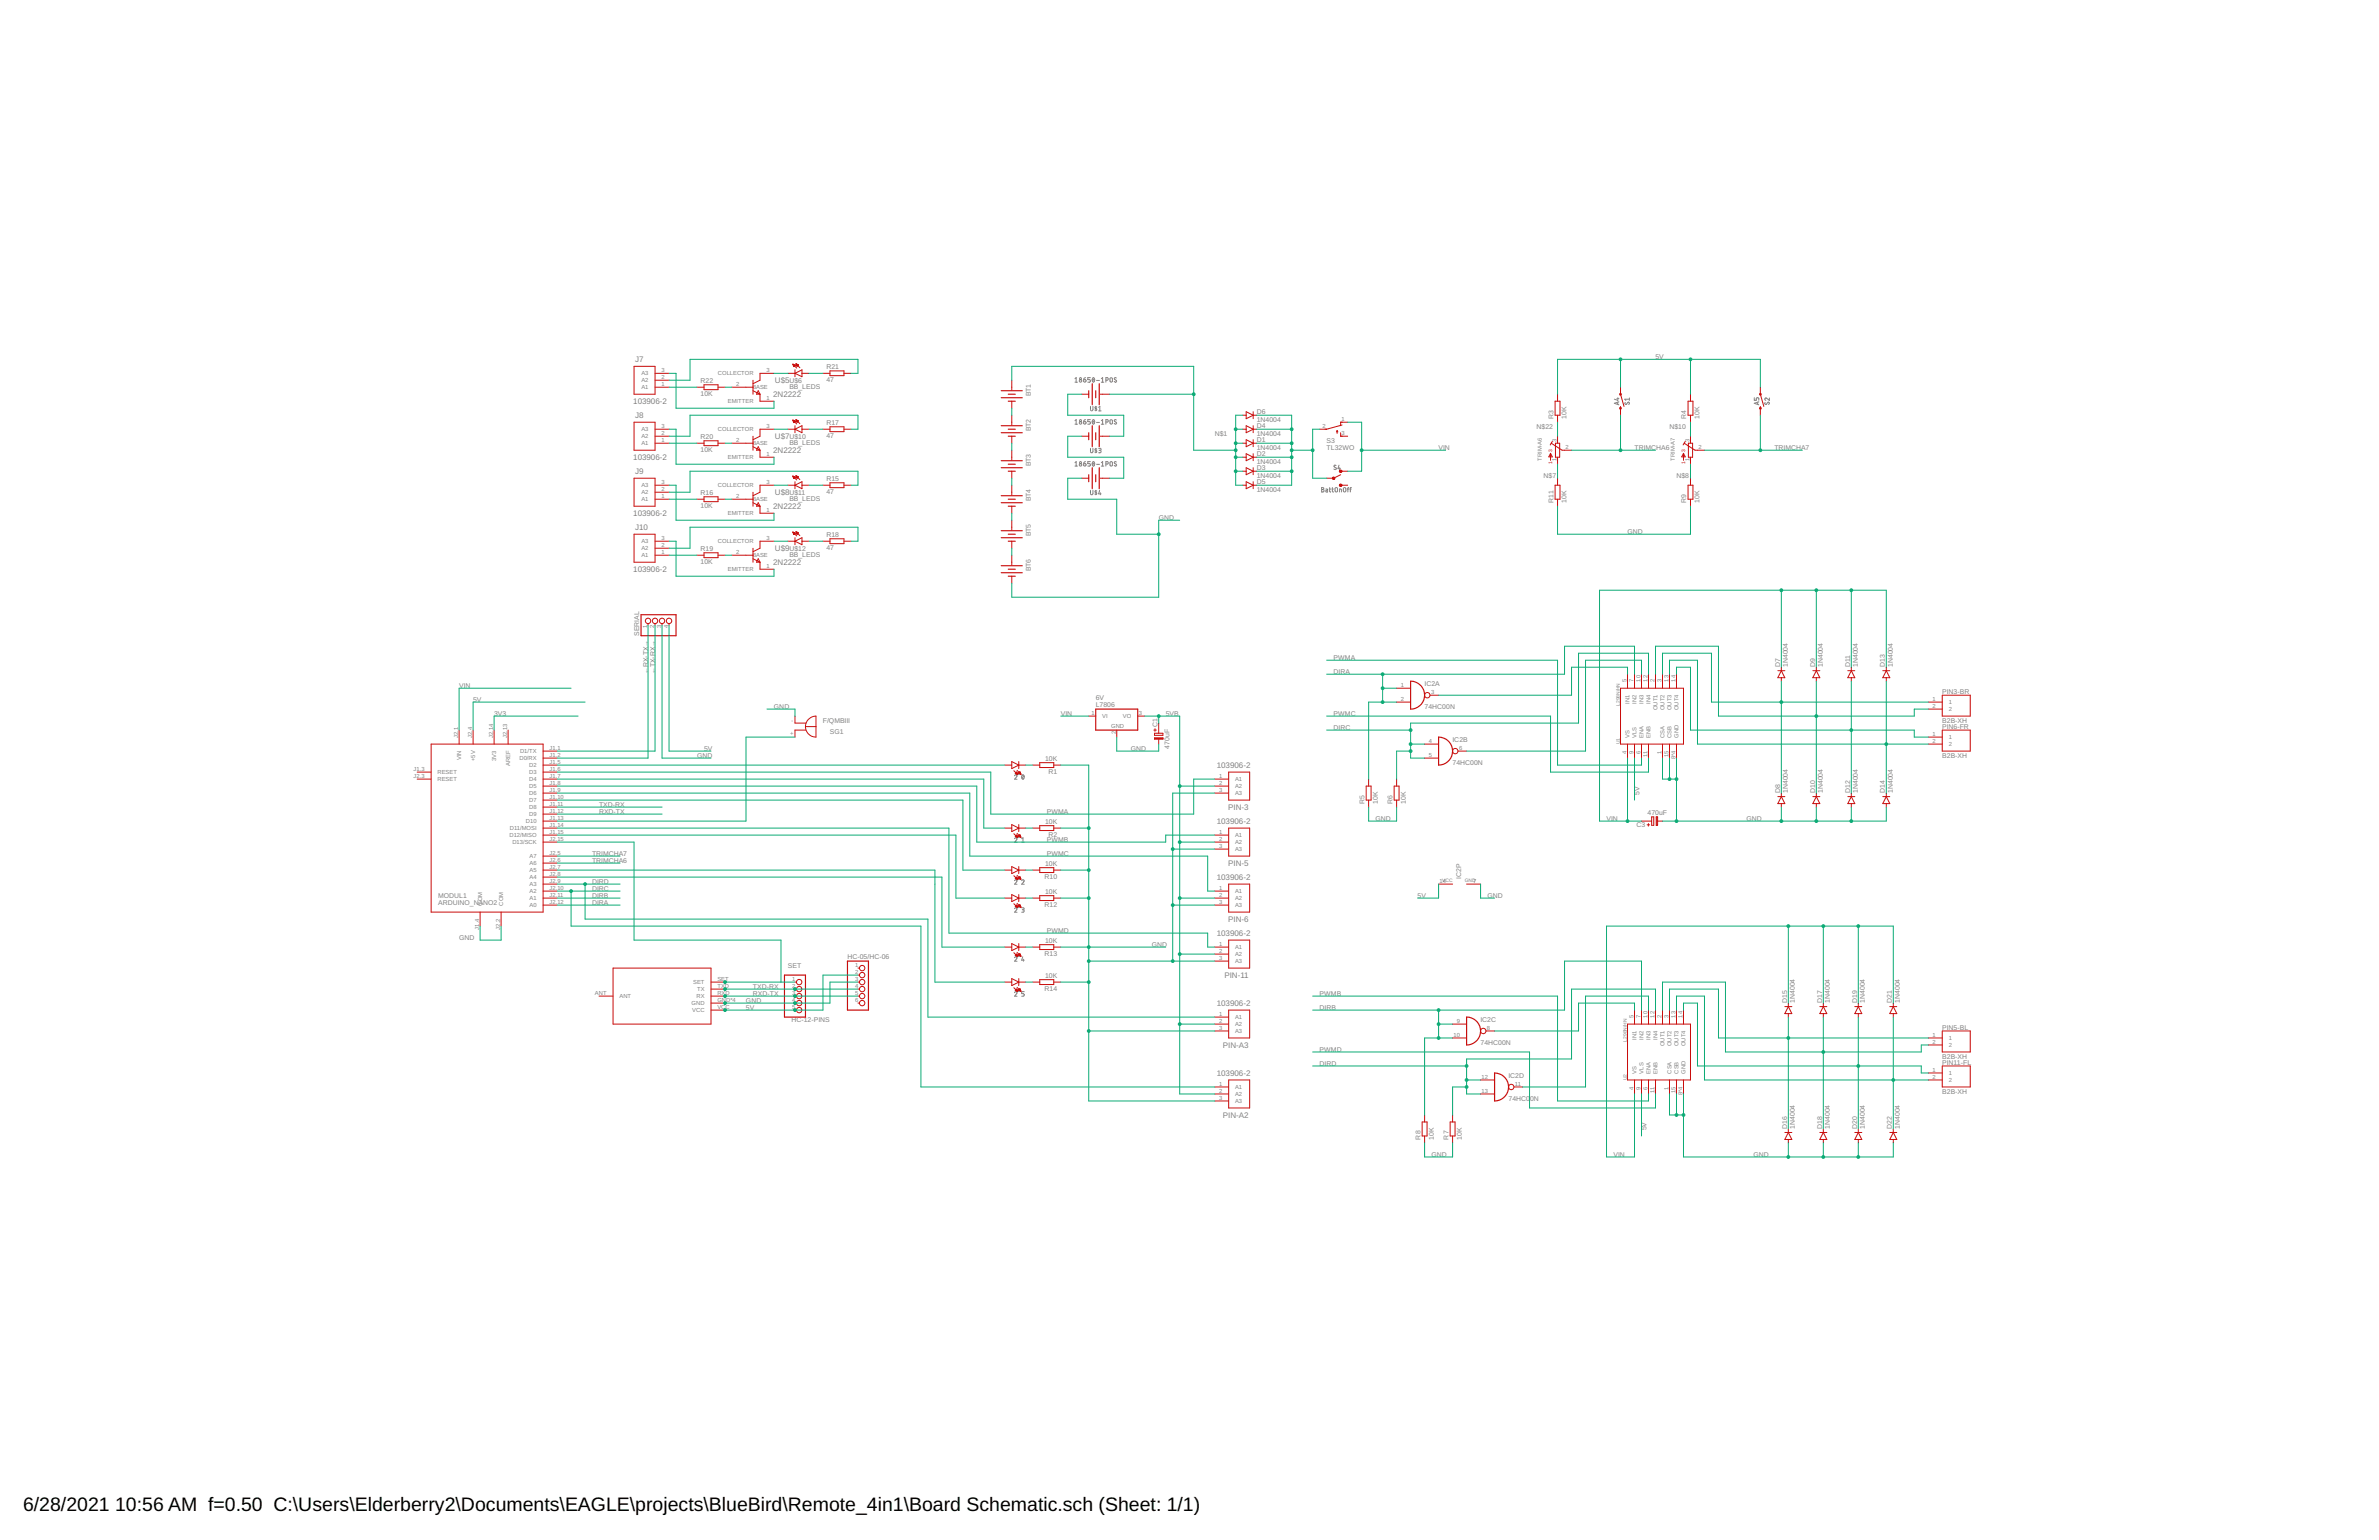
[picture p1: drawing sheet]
<svg xmlns="http://www.w3.org/2000/svg" width="432mm" height="279mm" viewBox="0 0 432 279" stroke-linecap="round" stroke-linejoin="round" font-family="sans-serif">
<defs><g id="words">
<g font-size="3.5">
<text x="4.2" y="274.2">6/28/2021</text>
<text x="20.9" y="274.2">10:56 AM f=0.50 C:\Users\Elderberry2\Documents\EAGLE\projects\BlueBird\Remote_4in1\Board Schematic.sch (Sheet: 1/1)</text>
</g>
<g font-size="1.5" fill="#808080">
<text x="115.3" y="65.7">J7</text>
<text x="140.7" y="69.5">U$5</text>
<text x="114.9" y="73.3">103906-2</text>
<text x="115.3" y="75.9">J8</text>
<text x="140.3" y="72.1">2N2222</text>
<text x="114.9" y="83.5">103906-2</text>
<text x="140.3" y="82.2">2N2222</text>
<text x="140.7" y="79.7">U$7</text>
<text x="115.3" y="86">J9</text>
<text x="140.7" y="89.8">U$8</text>
<text x="114.9" y="93.6">103906-2</text>
<text x="140.3" y="92.4">2N2222</text>
<text x="115.3" y="96.2">J10</text>
<text x="140.7" y="100">U$9</text>
<text x="114.9" y="103.8">103906-2</text>
<text x="140.3" y="102.5">2N2222</text>
<text x="220.8" y="139.3">103906-2</text>
<text x="220.8" y="149.5">103906-2</text>
<text x="222.9" y="147">PIN-3</text>
<text x="220.8" y="159.6">103906-2</text>
<text x="222.9" y="157.1">PIN-5</text>
<text x="222.9" y="167.3">PIN-6</text>
<text x="220.8" y="169.8">103906-2</text>
<text x="222.2" y="177.4">PIN-11</text>
<text x="220.8" y="182.5">103906-2</text>
<text x="221.9" y="190.1">PIN-A3</text>
<text x="220.8" y="195.2">103906-2</text>
<text x="221.9" y="202.8">PIN-A2</text>
</g>
<g font-size="1.2" fill="#808080">
<text x="300.5" y="65.2">5V</text>
<text x="127.1" y="71.9">10K</text>
<text x="127.1" y="69.5">R22</text>
<text x="143.3" y="70.6">BB_LEDS</text>
<text x="143.3" y="69.5">U$6</text>
<text x="150" y="69.4">47</text>
<text x="150" y="67">R21</text>
<text x="187.1" y="71.9" transform="rotate(-90 187.1 71.9)">BT1</text>
<text x="150" y="77.1">R17</text>
<text x="228.1" y="76.5">1N4004</text>
<text x="228.1" y="77.6">D4</text>
<text x="228.1" y="75.1">D6</text>
<text x="278.9" y="77.9">N$22</text>
<text x="281.9" y="76" transform="rotate(-90 281.9 76)">R3</text>
<text x="284.3" y="76" transform="rotate(-90 284.3 76)">10K</text>
<text x="303" y="77.9">N$10</text>
<text x="306.1" y="76" transform="rotate(-90 306.1 76)">R4</text>
<text x="308.5" y="76" transform="rotate(-90 308.5 76)">10K</text>
<text x="127.1" y="82.1">10K</text>
<text x="127.1" y="79.7">R20</text>
<text x="143.3" y="80.7">BB_LEDS</text>
<text x="143.3" y="79.7">U$10</text>
<text x="150" y="79.5">47</text>
<text x="187.1" y="78.3" transform="rotate(-90 187.1 78.3)">BT2</text>
<text x="220.5" y="79.1">N$1</text>
<text x="228.1" y="81.6">1N4004</text>
<text x="228.1" y="79">1N4004</text>
<text x="228.1" y="80.2">D1</text>
<text x="228.1" y="82.7">D2</text>
<text x="240.8" y="81.7">TL32WO</text>
<text x="240.8" y="80.4">S3</text>
<text x="261.1" y="81.7">VIN</text>
<text x="296.7" y="81.7">TRIMCHA6</text>
<text x="322.1" y="81.7">TRIMCHA7</text>
<text x="127.1" y="89.8">R16</text>
<text x="143.3" y="89.8">U$11</text>
<text x="150" y="89.7">47</text>
<text x="150" y="87.3">R15</text>
<text x="187.1" y="84.6" transform="rotate(-90 187.1 84.6)">BT3</text>
<text x="228.1" y="84.1">1N4004</text>
<text x="228.1" y="86.7">1N4004</text>
<text x="228.1" y="89.2">1N4004</text>
<text x="228.1" y="85.3">D3</text>
<text x="228.1" y="87.8">D5</text>
<text x="280.2" y="86.8">N$7</text>
<text x="304.3" y="86.8">N$8</text>
<text x="127.1" y="92.2">10K</text>
<text x="143.3" y="90.9">BB_LEDS</text>
<text x="187.1" y="91" transform="rotate(-90 187.1 91)">BT4</text>
<text x="210.3" y="94.4">GND</text>
<text x="281.9" y="91.2" transform="rotate(-90 281.9 91.2)">R11</text>
<text x="284.3" y="91.2" transform="rotate(-90 284.3 91.2)">10K</text>
<text x="306.1" y="91.2" transform="rotate(-90 306.1 91.2)">R9</text>
<text x="308.5" y="91.2" transform="rotate(-90 308.5 91.2)">10K</text>
<text x="127.1" y="100">R19</text>
<text x="143.3" y="101">BB_LEDS</text>
<text x="143.3" y="100">U$12</text>
<text x="150" y="99.8">47</text>
<text x="150" y="97.4">R18</text>
<text x="187.1" y="97.3" transform="rotate(-90 187.1 97.3)">BT5</text>
<text x="295.4" y="96.9">GND</text>
<text x="127.1" y="102.4">10K</text>
<text x="187.1" y="103.7" transform="rotate(-90 187.1 103.7)">BT6</text>
<text x="116" y="115.3" transform="rotate(-90 116 115.3)">SERIAL</text>
<text x="242.1" y="119.8">PWMA</text>
<text x="83.3" y="124.9">VIN</text>
<text x="117.6" y="122.3" transform="rotate(-90 117.6 122.3)">←RX-TX→</text>
<text x="118.9" y="122.3" transform="rotate(-90 118.9 122.3)">←TX-RX→</text>
<text x="242.1" y="122.3">DIRA</text>
<text x="258.6" y="124.5">IC2A</text>
<text x="323.1" y="121" transform="rotate(-90 323.1 121)">D7</text>
<text x="324.5" y="121" transform="rotate(-90 324.5 121)">1N4004</text>
<text x="329.4" y="121" transform="rotate(-90 329.4 121)">D9</text>
<text x="330.8" y="121" transform="rotate(-90 330.8 121)">1N4004</text>
<text x="335.8" y="121" transform="rotate(-90 335.8 121)">D11</text>
<text x="337.2" y="121" transform="rotate(-90 337.2 121)">1N4004</text>
<text x="342.1" y="121" transform="rotate(-90 342.1 121)">D13</text>
<text x="343.5" y="121" transform="rotate(-90 343.5 121)">1N4004</text>
<text x="352.5" y="125.9">PIN3-BR</text>
<text x="85.9" y="127.4">5V</text>
<text x="89.7" y="129.9">3V3</text>
<text x="140.5" y="128.7">GND</text>
<text x="149.4" y="131.2">F/QMBIII</text>
<text x="192.5" y="129.9">VIN</text>
<text x="198.9" y="128.3">L7806</text>
<text x="198.9" y="127.1">6V</text>
<text x="210.1" y="131.9" transform="rotate(-90 210.1 131.9)">C1</text>
<text x="211.6" y="129.9">5VB</text>
<text x="242.1" y="129.9">PWMC</text>
<text x="258.6" y="128.7">74HC00N</text>
<text x="352.5" y="131.2">B2B-XH</text>
<text x="126.5" y="137.5">GND</text>
<text x="127.8" y="136.3">5V</text>
<text x="150.6" y="133.1">SG1</text>
<text x="205.2" y="136.3">GND</text>
<text x="212.3" y="135.9" transform="rotate(-90 212.3 135.9)">470uF</text>
<text x="242.1" y="132.5">DIRC</text>
<text x="263.6" y="134.7">IC2B</text>
<text x="352.5" y="137.5">B2B-XH</text>
<text x="352.5" y="132.2">PIN6-FR</text>
<text x="189.7" y="138.1">10K</text>
<text x="190.3" y="140.5">R1</text>
<text x="263.6" y="138.8">74HC00N</text>
<text x="323.1" y="143.9" transform="rotate(-90 323.1 143.9)">D8</text>
<text x="324.5" y="143.9" transform="rotate(-90 324.5 143.9)">1N4004</text>
<text x="329.4" y="143.9" transform="rotate(-90 329.4 143.9)">D10</text>
<text x="330.8" y="143.9" transform="rotate(-90 330.8 143.9)">1N4004</text>
<text x="335.8" y="143.9" transform="rotate(-90 335.8 143.9)">D12</text>
<text x="337.2" y="143.9" transform="rotate(-90 337.2 143.9)">1N4004</text>
<text x="342.1" y="143.9" transform="rotate(-90 342.1 143.9)">D14</text>
<text x="343.5" y="143.9" transform="rotate(-90 343.5 143.9)">1N4004</text>
<text x="108.7" y="146.4">TXD-RX</text>
<text x="108.7" y="147.7">RXD-TX</text>
<text x="189.7" y="149.5">10K</text>
<text x="190" y="147.7">PWMA</text>
<text x="247.7" y="145.8" transform="rotate(-90 247.7 145.8)">R5</text>
<text x="249.7" y="149">GND</text>
<text x="250.1" y="145.8" transform="rotate(-90 250.1 145.8)">10K</text>
<text x="252.7" y="145.8" transform="rotate(-90 252.7 145.8)">R6</text>
<text x="255.1" y="145.8" transform="rotate(-90 255.1 145.8)">10K</text>
<text x="291.6" y="149">VIN</text>
<text x="297.6" y="144.1" transform="rotate(-90 297.6 144.1)">5V</text>
<text x="299" y="147.9">470uF</text>
<text x="317" y="149">GND</text>
<text x="107.5" y="155.3">TRIMCHA7</text>
<text x="190" y="152.8">PWMB</text>
<text x="190" y="155.3">PWMC</text>
<text x="190.3" y="151.9">R2</text>
<text x="297" y="150.1">C3</text>
<text x="107.5" y="161.7">DIRC</text>
<text x="107.5" y="160.4">DIRD</text>
<text x="107.5" y="156.6">TRIMCHA6</text>
<text x="189.6" y="159.5">R10</text>
<text x="189.7" y="157.1">10K</text>
<text x="265.2" y="159.4" transform="rotate(-90 265.2 159.4)">IC2P</text>
<text x="79.5" y="164.2">ARDUINO_NANO2</text>
<text x="79.5" y="162.9">MODUL1</text>
<text x="107.5" y="162.9">DIRB</text>
<text x="107.5" y="164.2">DIRA</text>
<text x="189.6" y="164.6">R12</text>
<text x="189.7" y="162.2">10K</text>
<text x="257.3" y="162.9">5V</text>
<text x="270" y="162.9">GND</text>
<text x="83.3" y="170.6">GND</text>
<text x="189.6" y="173.5">R13</text>
<text x="189.7" y="171.1">10K</text>
<text x="190" y="169.3">PWMD</text>
<text x="209" y="171.8">GND</text>
<text x="136.7" y="179.4">TXD-RX</text>
<text x="143" y="175.6">SET</text>
<text x="153.8" y="174">HC-05/HC-06</text>
<text x="189.6" y="179.8">R14</text>
<text x="189.7" y="177.4">10K</text>
<text x="135.4" y="183.3">5V</text>
<text x="135.4" y="182">GND</text>
<text x="136.7" y="180.7">RXD-TX</text>
<text x="143.7" y="185.5">HC-12-PINS</text>
<text x="239.5" y="183.3">DIRB</text>
<text x="239.5" y="180.7">PWMB</text>
<text x="268.7" y="185.5">IC2C</text>
<text x="324.4" y="182" transform="rotate(-90 324.4 182)">D15</text>
<text x="325.8" y="182" transform="rotate(-90 325.8 182)">1N4004</text>
<text x="330.7" y="182" transform="rotate(-90 330.7 182)">D17</text>
<text x="332.1" y="182" transform="rotate(-90 332.1 182)">1N4004</text>
<text x="337.1" y="182" transform="rotate(-90 337.1 182)">D19</text>
<text x="338.5" y="182" transform="rotate(-90 338.5 182)">1N4004</text>
<text x="343.4" y="182" transform="rotate(-90 343.4 182)">D21</text>
<text x="344.8" y="182" transform="rotate(-90 344.8 182)">1N4004</text>
<text x="239.5" y="190.9">PWMD</text>
<text x="268.7" y="189.6">74HC00N</text>
<text x="352.5" y="186.8">PIN5-BL</text>
<text x="239.5" y="193.4">DIRD</text>
<text x="273.8" y="195.6">IC2D</text>
<text x="352.5" y="192.1">B2B-XH</text>
<text x="352.5" y="193.2">PIN11-FL</text>
<text x="273.8" y="199.8">74HC0</text>
<text x="277.7" y="199.8">0N</text>
<text x="352.5" y="198.5">B2B-XH</text>
<text x="257.8" y="206.7" transform="rotate(-90 257.8 206.7)">R8</text>
<text x="259.8" y="209.9">GND</text>
<text x="260.2" y="206.7" transform="rotate(-90 260.2 206.7)">10K</text>
<text x="262.9" y="206.7" transform="rotate(-90 262.9 206.7)">R7</text>
<text x="265.3" y="206.7" transform="rotate(-90 265.3 206.7)">10K</text>
<text x="292.9" y="209.9">VIN</text>
<text x="298.8" y="205.1" transform="rotate(-90 298.8 205.1)">5V</text>
<text x="318.3" y="209.9">GND</text>
<text x="324.4" y="204.8" transform="rotate(-90 324.4 204.8)">D16</text>
<text x="325.8" y="204.8" transform="rotate(-90 325.8 204.8)">1N4004</text>
<text x="330.7" y="204.8" transform="rotate(-90 330.7 204.8)">D18</text>
<text x="332.1" y="204.8" transform="rotate(-90 332.1 204.8)">1N4004</text>
<text x="337.1" y="204.8" transform="rotate(-90 337.1 204.8)">D20</text>
<text x="338.5" y="204.8" transform="rotate(-90 338.5 204.8)">1N4004</text>
<text x="343.4" y="204.8" transform="rotate(-90 343.4 204.8)">D22</text>
<text x="344.8" y="204.8" transform="rotate(-90 344.8 204.8)">1N4004</text>
</g>
<g font-size="1.1" fill="#808080">
<text x="116.4" y="70.6">A1</text>
<text x="116.4" y="69.4">A2</text>
<text x="116.4" y="68.1">A3</text>
<text x="120.1" y="70.1">1</text>
<text x="120.1" y="68.8">2</text>
<text x="120.1" y="67.5">3</text>
<text x="130.3" y="68.1">COLLECTOR</text>
<text x="133.6" y="70.1">2</text>
<text x="136.6" y="70.6">BASE</text>
<text x="139.1" y="67.5">3</text>
<text x="120.1" y="77.7">3</text>
<text x="132.1" y="73.2">EMITTER</text>
<text x="139.1" y="72.6">1</text>
<text x="139.1" y="77.7">3</text>
<text x="240" y="77.7">2</text>
<text x="243.5" y="76.4">1</text>
<text x="116.4" y="80.8">A1</text>
<text x="116.4" y="79.5">A2</text>
<text x="116.4" y="78.3">A3</text>
<text x="120.1" y="80.2">1</text>
<text x="120.1" y="79">2</text>
<text x="130.3" y="78.3">COLLECTOR</text>
<text x="132.1" y="83.3">EMITTER</text>
<text x="133.6" y="80.2">2</text>
<text x="136.6" y="80.8">BASE</text>
<text x="139.1" y="82.8">1</text>
<text x="243.5" y="79">3</text>
<text x="279.8" y="83.6" transform="rotate(-90 279.8 83.6)">TRIM-A6</text>
<text x="282.5" y="83.7" transform="rotate(-90 282.5 83.7)">1</text>
<text x="282.5" y="80.2" transform="rotate(-90 282.5 80.2)">3</text>
<text x="284.1" y="81.5">2</text>
<text x="304" y="83.6" transform="rotate(-90 304 83.6)">TRIM-A7</text>
<text x="306.6" y="83.7" transform="rotate(-90 306.6 83.7)">1</text>
<text x="306.6" y="80.2" transform="rotate(-90 306.6 80.2)">3</text>
<text x="308.3" y="81.5">2</text>
<text x="116.4" y="89.7">A2</text>
<text x="116.4" y="88.4">A3</text>
<text x="120.1" y="89.1">2</text>
<text x="120.1" y="87.9">3</text>
<text x="130.3" y="88.4">COLLECTOR</text>
<text x="139.1" y="87.9">3</text>
<text x="116.4" y="91">A1</text>
<text x="120.1" y="90.4">1</text>
<text x="132.1" y="93.5">EMITTER</text>
<text x="133.6" y="90.4">2</text>
<text x="136.6" y="91">BASE</text>
<text x="139.1" y="92.9">1</text>
<text x="116.4" y="101.1">A1</text>
<text x="116.4" y="99.8">A2</text>
<text x="116.4" y="98.6">A3</text>
<text x="120.1" y="100.6">1</text>
<text x="120.1" y="99.3">2</text>
<text x="120.1" y="98">3</text>
<text x="130.3" y="98.6">COLLECTOR</text>
<text x="133.6" y="100.6">2</text>
<text x="136.6" y="101.1">BASE</text>
<text x="139.1" y="98">3</text>
<text x="132.1" y="103.7">EMITTER</text>
<text x="139.1" y="103.1">1</text>
<text x="117.4" y="113.9" transform="rotate(-90 117.4 113.9)">1</text>
<text x="118.7" y="113.9" transform="rotate(-90 118.7 113.9)">2</text>
<text x="120" y="113.9" transform="rotate(-90 120 113.9)">3</text>
<text x="121.3" y="113.9" transform="rotate(-90 121.3 113.9)">4</text>
<text x="254.3" y="124.7">1</text>
<text x="259.7" y="125.9">3</text>
<text x="295.2" y="123.7" transform="rotate(-90 295.2 123.7)">5</text>
<text x="296.5" y="123.7" transform="rotate(-90 296.5 123.7)">7</text>
<text x="297.8" y="123.7" transform="rotate(-90 297.8 123.7)">10</text>
<text x="299" y="123.7" transform="rotate(-90 299 123.7)">12</text>
<text x="300.3" y="123.7" transform="rotate(-90 300.3 123.7)">2</text>
<text x="301.6" y="123.7" transform="rotate(-90 301.6 123.7)">3</text>
<text x="302.8" y="123.7" transform="rotate(-90 302.8 123.7)">13</text>
<text x="304.1" y="123.7" transform="rotate(-90 304.1 123.7)">14</text>
<text x="198.1" y="129.8">1</text>
<text x="200.1" y="130.3">VI</text>
<text x="203.8" y="130.3">VO</text>
<text x="206.7" y="129.8">3</text>
<text x="254.3" y="127.2">2</text>
<text x="295.8" y="127.7" transform="rotate(-90 295.8 127.7)">IN1</text>
<text x="297" y="127.7" transform="rotate(-90 297 127.7)">IN2</text>
<text x="298.3" y="127.7" transform="rotate(-90 298.3 127.7)">IN3</text>
<text x="299.6" y="127.7" transform="rotate(-90 299.6 127.7)">IN4</text>
<text x="300.9" y="128.9" transform="rotate(-90 300.9 128.9)">OUT1</text>
<text x="302.1" y="128.9" transform="rotate(-90 302.1 128.9)">OUT2</text>
<text x="303.4" y="128.9" transform="rotate(-90 303.4 128.9)">OUT3</text>
<text x="304.7" y="128.9" transform="rotate(-90 304.7 128.9)">OUT4</text>
<text x="350.8" y="127.2">1</text>
<text x="350.8" y="128.5">2</text>
<text x="353.7" y="127.8">1</text>
<text x="353.7" y="129">2</text>
<text x="83.2" y="133.8" transform="rotate(-90 83.2 133.8)">J2.1</text>
<text x="83.7" y="137.9" transform="rotate(-90 83.7 137.9)">VIN</text>
<text x="85.7" y="133.8" transform="rotate(-90 85.7 133.8)">J2.4</text>
<text x="89.5" y="133.8" transform="rotate(-90 89.5 133.8)">J2.14</text>
<text x="92" y="133.8" transform="rotate(-90 92 133.8)">J2.13</text>
<text x="94.3" y="137.9">D0/RX</text>
<text x="94.4" y="136.7">D1/TX</text>
<text x="99.7" y="136.1">J1.1</text>
<text x="99.7" y="137.4">J1.2</text>
<text x="144.1" y="133.3" transform="rotate(-90 144.1 133.3)">+</text>
<text x="201.7" y="132.1">GND</text>
<text x="202.5" y="133.2" transform="rotate(-90 202.5 133.2)">2</text>
<text x="259.3" y="134.8">4</text>
<text x="259.3" y="137.4">5</text>
<text x="264.8" y="136.1">6</text>
<text x="295.2" y="136.8" transform="rotate(-90 295.2 136.8)">4</text>
<text x="295.8" y="133.8" transform="rotate(-90 295.8 133.8)">VS</text>
<text x="296.5" y="136.8" transform="rotate(-90 296.5 136.8)">9</text>
<text x="297" y="133.8" transform="rotate(-90 297 133.8)">VLS</text>
<text x="297.8" y="136.8" transform="rotate(-90 297.8 136.8)">6</text>
<text x="298.3" y="133.8" transform="rotate(-90 298.3 133.8)">ENA</text>
<text x="299" y="137.3" transform="rotate(-90 299 137.3)">11</text>
<text x="299.6" y="133.8" transform="rotate(-90 299.6 133.8)">ENB</text>
<text x="301.6" y="136.8" transform="rotate(-90 301.6 136.8)">1</text>
<text x="302.1" y="133.8" transform="rotate(-90 302.1 133.8)">CSA</text>
<text x="302.8" y="137.4" transform="rotate(-90 302.8 137.4)">15</text>
<text x="303.4" y="133.8" transform="rotate(-90 303.4 133.8)">CSB</text>
<text x="304.1" y="137.8" transform="rotate(-90 304.1 137.8)">8*4</text>
<text x="304.7" y="133.8" transform="rotate(-90 304.7 133.8)">GND</text>
<text x="350.8" y="133.6">1</text>
<text x="350.8" y="134.8">2</text>
<text x="353.7" y="134.1">1</text>
<text x="353.7" y="135.4">2</text>
<text x="75.1" y="139.9">J1.3</text>
<text x="75.1" y="141.2">J2.3</text>
<text x="79.4" y="140.5">RESET</text>
<text x="79.4" y="141.7">RESET</text>
<text x="86.3" y="138.1" transform="rotate(-90 86.3 138.1)">+5V</text>
<text x="90.1" y="138.1" transform="rotate(-90 90.1 138.1)">3V3</text>
<text x="92.6" y="139" transform="rotate(-90 92.6 139)">AREF</text>
<text x="96.1" y="139.2">D2</text>
<text x="96.1" y="140.5">D3</text>
<text x="96.1" y="141.7">D4</text>
<text x="96.1" y="143">D5</text>
<text x="99.7" y="138.6">J1.5</text>
<text x="99.7" y="139.9">J1.6</text>
<text x="99.7" y="141.2">J1.7</text>
<text x="99.7" y="142.4">J1.8</text>
<text x="99.7" y="143.7">J1.9</text>
<text x="221.3" y="141.2">1</text>
<text x="221.3" y="142.4">2</text>
<text x="221.3" y="143.7">3</text>
<text x="224.2" y="141.7">A1</text>
<text x="224.2" y="143">A2</text>
<text x="95.5" y="149.4">D10</text>
<text x="96.1" y="144.3">D6</text>
<text x="96.1" y="145.5">D7</text>
<text x="96.1" y="146.8">D8</text>
<text x="96.1" y="148.1">D9</text>
<text x="99.7" y="145">J1.10</text>
<text x="99.7" y="146.3">J1.11</text>
<text x="99.7" y="147.5">J1.12</text>
<text x="99.7" y="148.8">J1.13</text>
<text x="224.2" y="144.3">A3</text>
<text x="92.5" y="151.9">D12/MISO</text>
<text x="92.6" y="150.6">D11/MOSI</text>
<text x="93" y="153.2">D13/SCK</text>
<text x="96.1" y="155.7">A7</text>
<text x="99.7" y="150.1">J1.14</text>
<text x="99.7" y="151.3">J1.15</text>
<text x="99.7" y="155.1">J2.5</text>
<text x="99.7" y="152.6">J2.15</text>
<text x="221.3" y="151.3">1</text>
<text x="221.3" y="152.6">2</text>
<text x="221.3" y="153.9">3</text>
<text x="224.2" y="151.9">A1</text>
<text x="224.2" y="153.2">A2</text>
<text x="224.2" y="154.4">A3</text>
<text x="96.1" y="157">A6</text>
<text x="96.1" y="158.2">A5</text>
<text x="96.1" y="159.5">A4</text>
<text x="96.1" y="160.8">A3</text>
<text x="99.7" y="156.4">J2.6</text>
<text x="99.7" y="157.7">J2.7</text>
<text x="99.7" y="159">J2.8</text>
<text x="99.7" y="160.2">J2.9</text>
<text x="99.7" y="161.5">J2.10</text>
<text x="221.3" y="161.5">1</text>
<text x="261.3" y="160.2">14</text>
<text x="267.4" y="160.2">7</text>
<text x="87.5" y="164.3" transform="rotate(-90 87.5 164.3)">COM</text>
<text x="91.3" y="164.3" transform="rotate(-90 91.3 164.3)">COM</text>
<text x="96.1" y="162.1">A2</text>
<text x="96.1" y="163.3">A1</text>
<text x="96.1" y="164.6">A0</text>
<text x="99.7" y="162.8">J2.11</text>
<text x="99.7" y="164">J2.12</text>
<text x="221.3" y="162.8">2</text>
<text x="221.3" y="164">3</text>
<text x="224.2" y="162.1">A1</text>
<text x="224.2" y="163.3">A2</text>
<text x="224.2" y="164.6">A3</text>
<text x="87" y="168.7" transform="rotate(-90 87 168.7)">J1.4</text>
<text x="90.8" y="168.7" transform="rotate(-90 90.8 168.7)">J2.2</text>
<text x="221.3" y="171.6">1</text>
<text x="221.3" y="172.9">2</text>
<text x="224.2" y="172.2">A1</text>
<text x="224.2" y="173.5">A2</text>
<text x="125.8" y="178.6">SET</text>
<text x="126.5" y="179.8">TX</text>
<text x="130.2" y="179.3">TXD</text>
<text x="130.2" y="178">SET</text>
<text x="143.8" y="178">1</text>
<text x="143.8" y="179.3">2</text>
<text x="155.2" y="175.5">1</text>
<text x="155.2" y="176.7">2</text>
<text x="155.2" y="178">3</text>
<text x="155.2" y="179.3">4</text>
<text x="221.3" y="174.2">3</text>
<text x="224.2" y="174.7">A3</text>
<text x="108" y="180.5">ANT</text>
<text x="112.4" y="181.1">ANT</text>
<text x="125.5" y="182.4">GND</text>
<text x="125.7" y="183.6">VCC</text>
<text x="126.4" y="181.1">RX</text>
<text x="130.2" y="183.1">VCC</text>
<text x="130.2" y="181.8">GND*4</text>
<text x="130.2" y="180.5">RXD</text>
<text x="143.8" y="180.5">3</text>
<text x="143.8" y="181.8">4</text>
<text x="143.8" y="183.1">5</text>
<text x="155.2" y="180.5">5</text>
<text x="155.2" y="181.8">6</text>
<text x="221.3" y="184.3">1</text>
<text x="221.3" y="185.6">2</text>
<text x="224.2" y="184.9">A1</text>
<text x="264.4" y="185.6">9</text>
<text x="296.5" y="184.6" transform="rotate(-90 296.5 184.6)">5</text>
<text x="297.8" y="184.6" transform="rotate(-90 297.8 184.6)">7</text>
<text x="299" y="184.6" transform="rotate(-90 299 184.6)">10</text>
<text x="300.3" y="184.6" transform="rotate(-90 300.3 184.6)">12</text>
<text x="301.6" y="184.6" transform="rotate(-90 301.6 184.6)">2</text>
<text x="302.8" y="184.6" transform="rotate(-90 302.8 184.6)">3</text>
<text x="304.1" y="184.6" transform="rotate(-90 304.1 184.6)">13</text>
<text x="305.4" y="184.6" transform="rotate(-90 305.4 184.6)">14</text>
<text x="221.3" y="186.9">3</text>
<text x="224.2" y="186.2">A2</text>
<text x="224.2" y="187.4">A3</text>
<text x="263.8" y="188.2">10</text>
<text x="269.9" y="186.9">8</text>
<text x="297" y="188.6" transform="rotate(-90 297 188.6)">IN1</text>
<text x="298.3" y="188.6" transform="rotate(-90 298.3 188.6)">IN2</text>
<text x="299.6" y="188.6" transform="rotate(-90 299.6 188.6)">IN3</text>
<text x="300.9" y="188.6" transform="rotate(-90 300.9 188.6)">IN4</text>
<text x="302.1" y="189.8" transform="rotate(-90 302.1 189.8)">OUT1</text>
<text x="303.4" y="189.8" transform="rotate(-90 303.4 189.8)">OUT2</text>
<text x="304.7" y="189.8" transform="rotate(-90 304.7 189.8)">OUT3</text>
<text x="305.9" y="189.8" transform="rotate(-90 305.9 189.8)">OUT4</text>
<text x="350.8" y="188.2">1</text>
<text x="350.8" y="189.4">2</text>
<text x="353.7" y="188.7">1</text>
<text x="353.7" y="190">2</text>
<text x="221.3" y="197">1</text>
<text x="224.2" y="197.6">A1</text>
<text x="268.9" y="195.8">12</text>
<text x="275" y="197">11</text>
<text x="296.5" y="197.7" transform="rotate(-90 296.5 197.7)">4</text>
<text x="297" y="194.8" transform="rotate(-90 297 194.8)">VS</text>
<text x="297.8" y="197.7" transform="rotate(-90 297.8 197.7)">9</text>
<text x="298.3" y="194.8" transform="rotate(-90 298.3 194.8)">VLS</text>
<text x="299" y="197.7" transform="rotate(-90 299 197.7)">6</text>
<text x="299.6" y="194.8" transform="rotate(-90 299.6 194.8)">ENA</text>
<text x="300.9" y="194.8" transform="rotate(-90 300.9 194.8)">ENB</text>
<text x="302.8" y="197.7" transform="rotate(-90 302.8 197.7)">1</text>
<text x="303.4" y="194.8" transform="rotate(-90 303.4 194.8)">CSA</text>
<text x="304.7" y="194.8" transform="rotate(-90 304.7 194.8)">CSB</text>
<text x="305.9" y="194.8" transform="rotate(-90 305.9 194.8)">GND</text>
<text x="350.8" y="194.5">1</text>
<text x="350.8" y="195.8">2</text>
<text x="353.7" y="195.1">1</text>
<text x="353.7" y="196.3">2</text>
<text x="221.3" y="198.3">2</text>
<text x="221.3" y="199.6">3</text>
<text x="224.2" y="198.9">A2</text>
<text x="224.2" y="200.1">A3</text>
<text x="268.9" y="198.3">13</text>
<text x="300.3" y="198.2" transform="rotate(-90 300.3 198.2)">11</text>
<text x="304.1" y="198.3" transform="rotate(-90 304.1 198.3)">15</text>
<text x="305.4" y="198.7" transform="rotate(-90 305.4 198.7)">8*4</text>
</g>
<g font-size=".9" fill="#c90d0c">
<text x="281.7" y="81.9" transform="rotate(-90 281.7 81.9)">3</text>
<text x="305.9" y="81.9" transform="rotate(-90 305.9 81.9)">3</text>
<text x="281.7" y="84.2" transform="rotate(-90 281.7 84.2)">1</text>
<text x="305.9" y="84.2" transform="rotate(-90 305.9 84.2)">1</text>
</g>
<g font-size=".9" fill="#808080">
<text x="294" y="128" transform="rotate(-90 294 128)">L298N/HN</text>
<text x="294" y="135" transform="rotate(-90 294 135)">U1</text>
<text x="261.8" y="160.1">VCC</text>
<text x="265.9" y="160.1">GND</text>
<text x="295.3" y="189" transform="rotate(-90 295.3 189)">L298N/HN</text>
<text x="295.3" y="195.9" transform="rotate(-90 295.3 195.9)">U2</text>
</g>
</g></defs>
<g fill="none" stroke="#808080" stroke-width=".18">
<path d="M195.1 68.7l.2-.2v.8M195.1 76.3l.2-.2v.9M195.1 69.3h.5M195.1 77h.5M196.7 68.9h.2a.22 .22 0 0 1 .2 .2 .22 .22 0 0 1-.2 .2 .22 .22 0 0 1-.2-.2zM196.7 76.5h.2a.22 .22 0 0 1 .2 .2 .22 .22 0 0 1-.2 .2 .22 .22 0 0 1-.2-.2zM197 68.5l-.2 .1-.1 .3M197 76.1l-.2 .1-.1 .3M197.9 68.5h-.5v.4h.4l.1 .2-.1 .2h-.4M197.9 76.1h-.5v.4h.4l.1 .2-.1 .2-.4 .1M197.9 73.7l.1 .7 .1 .1 .3-.2v-.6M198.4 68.6a.37 .37 0 0 1 .3 .3 .37 .37 0 0 1-.3 .4l-.2-.4z"/>
<path d="M198.4 76.2a.37 .37 0 0 1 .3 .3 .37 .37 0 0 1-.3 .4l-.2-.4zM198.6 68.7l-.3 .5M198.6 76.3l-.3 .5M198.9 73.7v.8M199 69h.6M199 76.6h.6M199.1 73.9l-.3-.1-.1 .1 .4 .4v.1h-.4M199.4 73.9l.2-.2v.8M199.4 74.5h.5M199.9 69.3h.4M199.9 68.7l.2-.2v.8M199.9 76.3l.2-.2v.9"/>
<path d="M199.9 77h.4M200.7 69l.4-.1v-.3l-.4-.1v.8M200.7 76.6h.4v-.4l-.4-.1v.9M201.5 76.2l.2-.1 .2 .1v.6l-.2 .2-.2-.2zM201.6 68.6h.2l.1 .1v.5l-.2 .1-.2-.2zM202.6 68.6l-.3-.1-.1 .2 .4 .4v.1l-.1 .1-.3-.1M202.6 76.2h-.3l-.1 .1 .4 .4v.2l-.1 .1-.3-.2M293.5 72.3h.3M293.6 73v.4M293.6 72.2v.4l-.6-.2M293.8 72.9l-.8 .3 .8 .2M295 73l-.1 .2 .2 .2 .4-.4h.2v.1l-.1 .3"/>
<path d="M295.7 72.4h-.8l.2 .2M295.7 72.2v.4M318.4 72.2v.4h.4v-.4h.2h.2v.4M319 73v.4M319.2 72.9l-.8 .3 .8 .2M320.4 73l-.1 .3 .2 .1 .4-.4h.1l.1 .1-.1 .3M321.1 72.2v.4l-.4-.3a.22 .22 0 0 0-.4 0 .22 .22 0 0 0 .2 .3M195.1 83.9l.2-.1v.8M195.1 84.6h.5M196.7 84.1h.2a.22 .22 0 0 1 .2 .3 .22 .22 0 0 1-.2 .2 .22 .22 0 0 1-.2-.3zM197 83.8l-.2 .1-.1 .2M197.9 83.8h-.5v.3h.4l.1 .2-.1 .2-.4 .1"/>
<path d="M197.9 81.3l.1 .7 .1 .1 .3-.2v-.6M197.9 89l.1 .7 .1 .1 .3-.2v-.6M198.4 83.8a.37 .37 0 0 1 .3 .4 .37 .37 0 0 1-.3 .3l-.2-.3zM198.6 83.9l-.3 .5M198.9 81.3v.8M198.9 89v.8M199 84.2h.6M199.1 81.5h-.4l.4 .4v.1h-.4M199.1 89.1l-.4 .1 .4 .3v.1h-.4M199.4 81.3l.4 .1v.3h-.3M199.6 89l-.2 .6h.5M199.6 81.7l.2 .1v.2l-.4 .1"/>
<path d="M199.7 89.4v.4M199.9 83.9l.2-.1v.8M199.9 84.6h.4M200.7 84.2h.4v-.3l-.4-.1v.8M201.6 83.8l.3 .1-.1 .6h-.3zM202.6 83.8h-.3l-.1 .1 .4 .3v.3l-.1 .1-.3-.1M239.9 88.5h.4v.2l-.2 .1 .2 .1-.1 .3-.3 .1zM239.9 88.8h.2M240.6 88.7l.4 .1v.5l-.3-.1v-.2l.3-.1M241.3 88.7h.2M241.3 88.5v.6l.2 .2M241.7 88.7h.3"/>
<path d="M241.8 88.5v.6l.2 .2M242.3 88.6l.2-.1 .2 .1v.6h-.4zM242.5 84.5l-.3-.1-.1 .2 .4 .3v.2l-.1 .1-.3-.1M243 84.4l-.2 .6h.5M243.1 89.3v-.6l.3 .1 .1 .5M243.2 84.8v.4M243.9 88.6l.2-.1 .1 .1 .1 .4-.1 .2h-.3zM244.6 88.7h.2M244.8 88.5l-.2 .1v.7M245 88.7h.3M245.3 88.5l-.2 .1v.7M184.1 140.8a.22 .22 0 0 1 .4-.2 .22 .22 0 0 1 0 .3l-.4 .5h.5"/>
<path d="M184.1 152.2a.22 .22 0 0 1 .4-.2 .22 .22 0 0 1 0 .4l-.4 .4h.5M184.1 159.8a.22 .22 0 0 1 .4-.2 .22 .22 0 0 1 0 .4l-.4 .4h.5M184.9 140.5l.1-.1 .2 .1M184.9 152l.1-.2 .2 .2M184.9 159.6l.1-.2 .2 .2M185.4 159.8a.22 .22 0 0 1 .4-.2 .22 .22 0 0 1 0 .4l-.4 .4h.5M185.4 152.8h.5M185.4 152.2l.3-.2v.8M185.5 140.7l.1-.1a.37 .37 0 0 1 .3 .4 .37 .37 0 0 1-.3 .4l-.2-.4zM185.8 140.8l-.3 .4M184.1 164.9a.22 .22 0 0 1 .4-.2 .22 .22 0 0 1 0 .4l-.4 .4h.5M184.1 173.8a.22 .22 0 0 1 .4-.2 .22 .22 0 0 1 0 .3l-.4 .5h.5"/>
<path d="M184.9 164.7l.1-.2 .2 .2M184.9 173.5l.1-.1 .2 .1M184.9 179.9l.1-.1 .2 .1M185.4 164.7h.4l.1 .2-.1 .1-.3 .1M185.6 173.6l-.2 .6h.5M185.7 165.1l.2 .1v.2l-.5 .1M185.8 174v.4M185.9 179.9h-.5v.4h.3l.2 .2-.1 .2h-.4M184.1 180.1a.22 .22 0 0 1 .4-.2 .22 .22 0 0 1 0 .4l-.4 .4h.5"/>
<circle cx="196.1" cy="76.3" r=".18"/>
<circle cx="196.1" cy="68.7" r=".18"/>
<circle cx="196.1" cy="69.1" r=".22"/>
<circle cx="196.1" cy="76.7" r=".22"/>
<circle cx="196.1" cy="83.9" r=".18"/>
<circle cx="196.1" cy="84.3" r=".22"/>
</g>
<g fill="none" stroke="#c90d0c" stroke-width=".18">
<path d="M115.1 76.6h3.8v5.1h-3.8zM115.1 66.5h3.8v5h-3.8zM118.9 77.9h2.5M118.9 79.1h2.5M118.9 70.3h2.5M118.9 69h2.5M118.9 67.7h2.5M126.5 70.3h1.3M127.8 69.8h2.5v.9h-2.5zM127.8 80h2.5v.9h-2.5zM130.3 70.3h1.3M132.9 70.3h3.8"/>
<path d="M136.7 70.9l1.2 .6M136.7 69v2.5M136.7 79.1v2.6M137.6 70.9l.3 .6h-.6zM137.9 71.5v1.3h2.6M140.5 77.9h-2.6v1.2l-1.2 .7M140.5 67.7h-2.6v1.3l-1.2 .6M143 77.9h1.3M143 67.7h1.3M143.9 66.1l.7 .7M143.9 66.1h.1M143.9 66.1l.5 .2"/>
<path d="M143.9 66.1l.2 .4 .3-.2M143.9 76.2l.7 .7M143.9 76.3h.1M143.9 76.2l.5 .2M143.9 76.2l.2 .5M143.9 76.3h.2M144 66.2h.1M144 76.3l.3 .1M144 66.2h.3M144 66.3h.4M144 76.4h.3M144 66.4h.3"/>
<path d="M144 76.5h.3M144 66.4h.2M144.1 76.6h.1M144.1 66.4h.1M144.1 66.5h.1M144.1 76.7h.1M144.3 67.1v1.2M144.3 77.2v1.3M144.3 67.7l1.3-.6v1.2zM144.3 77.9l1.3-.7v1.3zM144.4 76.4l-.3 .3M144.5 66l.7 .7"/>
<path d="M144.5 66l.4 .2-.2 .3zM144.5 66h.1M144.5 76.2l.7 .7M144.5 76.2l.4 .1-.2 .3M144.5 76.2l.2 .4M144.5 76.2h.1M144.5 66.1h.2M144.5 66.1h.3M144.5 76.3h.2M144.5 66.2h.4M144.5 76.3h.4M144.5 76.3h.3"/>
<path d="M144.6 66.2h.3M144.6 66.3h.3M144.6 76.4h.2M144.6 76.5h.2M144.6 66.4h.2M144.7 76.6h.1M144.7 66.4h.1M144.7 66.4v.1M145.6 77.9h1.2M145.6 67.7h1.2M149.4 77.9h1.2M149.4 67.7h1.2"/>
<path d="M150.6 67.3h2.6v.9h-2.6zM150.6 77.4h2.6v.9h-2.6zM153.2 77.9h1.3M153.2 67.7h1.3M183.6 69v1.8M183.6 72.8v1.3M183.6 75.3v1.8M183.6 79.1v1.3M196.3 79.1h1.3M196.3 71.5h1.3M199.6 79.1h1.8M199.6 71.5h1.8"/>
<path d="M225.6 77.9h.6M225.6 75.3h.6M226.2 79.8l1.3 .6-1.3 .6zM226.2 74.7l1.3 .6-1.3 .7zM226.2 77.2l1.3 .7-1.3 .6zM227.5 77.9h.6M227.5 75.3h.6M227.5 74.7v1.3M227.5 77.2v1.3M227.5 79.8v1.2M242.7 78.1l.1 .3M242.7 78.1l-.1 .3"/>
<path d="M242.7 78.1v.5M243.3 78.5v.6h1.3M243.6 77.1l-2.8 .8h-1.3M244.6 76.6h-1.3v.6M282.3 72.8h.8v2.5h-.8zM282.7 71.5v1.3M282.7 75.3v1.3M282.7 79.1v1.3M294.1 70.3v1.2l.7 2.2M294.1 73.7v1.6M306.4 72.8h.9v2.5h-.9zM306.8 71.5v1.3"/>
<path d="M306.8 75.3v1.3M306.8 79.1v1.3M319.5 70.3v1.2l.6 2.2M319.5 73.7v1.6M115.1 86.8h3.8v5h-3.8zM115.1 96.9h3.8v5.1h-3.8zM118.9 80.4h2.5M118.9 88h2.5M118.9 90.6h2.5M118.9 89.3h2.5M118.9 99.5h2.5M118.9 98.2h2.5"/>
<path d="M126.5 80.4h1.3M126.5 90.6h1.3M127.8 90.1h2.5v.9h-2.5zM130.3 80.4h1.3M130.3 90.6h1.3M132.9 80.4h3.8M132.9 90.6h3.8M136.7 89.3v2.5M136.7 99.5v2.5M136.7 81l1.2 .7M136.7 91.2l1.2 .6M137.6 81l.3 .7h-.6z"/>
<path d="M137.6 91.2l.3 .6h-.6zM137.9 81.7v1.3h2.6M137.9 91.8v1.3h2.6M140.5 88h-2.6v1.3l-1.2 .6M140.5 98.2h-2.6v1.3l-1.2 .6M143 88h1.3M143 98.2h1.3M143.9 86.4l.7 .7M143.9 86.4h.1M143.9 86.4l.5 .2M143.9 86.4l.2 .4M143.9 96.5l.7 .7"/>
<path d="M143.9 96.6h.1M143.9 96.5l.5 .2M143.9 96.5l.2 .5M143.9 96.6h.2M144 86.5h.1M144 96.6h.2M144 86.6h.3M144 86.5h.2M144 96.7h.3M144 96.8h.3M144 86.7h.3M144 86.7h.2"/>
<path d="M144.1 86.7h.1M144.1 96.9h.1M144.1 86.8h.1M144.1 97h.1M144.3 87.4v1.3M144.3 97.6v1.2M144.3 88l1.3-.6v1.3zM144.3 98.2l1.3-.6v1.2zM144.4 86.6l-.3 .2M144.4 96.7l-.3 .3M144.5 86.3l.7 .7M144.5 86.3l.4 .2-.2 .3"/>
<path d="M144.5 86.3l.2 .5M144.5 86.3h.1M144.5 96.5l.7 .7M144.5 96.5l.4 .2-.2 .2M144.5 96.5l.2 .4M144.5 86.4h.2M144.5 96.5h.1M144.5 96.6h.3M144.5 96.6h.2M144.5 86.5h.3M144.5 96.6h.4M144.6 86.5h.3"/>
<path d="M144.6 96.7h.3M144.6 86.6h.3M144.6 96.8h.2M144.6 86.6h.2M144.6 86.7h.1M144.6 86.7h.2M144.7 86.7h.1M144.7 96.9h.1M145.6 88h1.2M145.6 98.2h1.2M149.4 88h1.2M149.4 98.2h1.2"/>
<path d="M150.6 97.7h2.6v.9h-2.6zM150.6 87.6h2.6v.9h-2.6zM153.2 88h1.3M153.2 98.2h1.3M183.6 81.7v1.8M183.6 85.5v1.3M183.6 88v1.8M183.6 91.8v1.3M183.6 94.4v1.8M183.6 98.2v1.3M196.3 86.8h1.3M199.6 86.8h1.8"/>
<path d="M225.6 80.4h.6M225.6 83h.6M225.6 88h.6M225.6 85.5h.6M226.2 82.3l1.3 .7-1.3 .6zM226.2 84.9l1.3 .6-1.3 .6zM226.2 87.4l1.3 .6-1.3 .7zM227.5 80.4h.6M227.5 83h.6M227.5 88h.6M227.5 85.5h.6M227.5 82.3v1.3"/>
<path d="M227.5 84.9v1.2M227.5 87.4v1.3M243.3 86.1l-1.2 .7h-1.3M243.3 88h1.3M243.3 85.5h1.3M281.4 82.3v1.2M281.4 82.3l.3 .6h-.6zM281.6 80.4l1.9 1.3h1.7M281.7 80.1l-.3 .6M282.3 88h.8v2.6h-.8zM282.3 80.4h.8v2.6h-.8zM282.7 83v1.2"/>
<path d="M282.7 86.8v1.2M282.7 90.6v1.2M305.6 82.3l.3 .6h-.7zM305.6 82.3v1.2M305.7 80.4l2 1.3h1.7M305.9 80.1l-.4 .6M306.4 88h.9v2.6h-.9zM306.5 80.4h.7v2.6h-.7zM306.8 83v1.2M306.8 86.8v1.2M306.8 90.6v1.2M117.6 113.2v.2"/>
<path d="M118.9 113.2v.2M118.9 100.7h2.5M120.2 113.2v.2M121.4 113.2v.2M126.5 100.7h1.3M127.8 100.3h2.5v.9h-2.5zM130.3 100.7h1.3M132.9 100.7h3.8M136.7 101.4l1.2 .6M137.6 101.4l.3 .6h-.6zM137.9 102v1.3h2.6M183.6 100.7v1.8"/>
<path d="M183.6 104.5v1.3M78.3 135h20.3v30.5h-20.3zM83.3 132.5v2.5M85.9 132.5v2.5M89.7 132.5v2.5M92.2 132.5v2.5M98.6 136.3h2.5M98.6 137.5h2.5M98.6 138.8h2.5M144.3 129.9v1.3h2M146.2 131.8h1.9M146.3 132.5h-2v1.2"/>
<path d="M146.7 130.6a1.91 1.91 0 0 1 1.4-.7v3.8a1.9 1.9 0 0 1-1.7-1.1 1.9 1.9 0 0 1 .3-2zM182.4 138.8h1.2M183.6 138.2l1.3 .6-1.3 .6zM184 139.8l.7 .7M184.6 139.8l.7 .7M184.9 138.8h1.3M184.9 138.2v1.2M187.5 138.8h1.2M188.7 138.4h2.6v.9h-2.6zM191.3 138.8h1.2M197.6 129.9h1.3M202.7 132.5v1.2"/>
<path d="M206.5 129.9h1.3M209.4 132.5h.5M209.5 134h1.6M209.5 133h1.6v.4h-1.6zM209.5 133.9h1.6v.2h-1.6zM209.6 132.2v.5M210.3 131.2v1.8M210.3 134v1M253.5 127.4h2.5M253.5 124.9h2.5M258.6 135h2.5M258.6 137.5h2.5"/>
<path d="M259.6 126.1h1.5M264.6 136.3h1.6M294.1 124.9h11.5v10.1h-11.5zM295.4 122.3v2.6M295.4 135v2.5M296.7 122.3v2.6M296.7 135v2.5M297.9 122.3v2.6M297.9 135v2.5M299.2 122.3v2.6M299.2 135v2.5M300.5 122.3v2.6"/>
<path d="M301.8 122.3v2.6M301.8 135v2.5M303 122.3v2.6M303 135v2.5M304.3 122.3v2.6M304.3 135v2.5M322.7 121.7h1.3M323.3 121.7l.7 1.3h-1.3zM323.3 121.1v.6M323.3 123v.6M329 121.7h1.3M329.7 121.7l.6 1.3h-1.3z"/>
<path d="M329.7 121.1v.6M329.7 123v.6M335.4 121.7h1.3M336 121.7l.7 1.3h-1.3zM336 121.1v.6M336 123v.6M341.7 121.7h1.3M342.4 121.7l.6 1.3h-1.3zM342.4 121.1v.6M342.4 123v.6M350 135h2.5M350 127.4h2.5"/>
<path d="M350 128.7h2.5M350 133.7h2.5M352.5 132.5h5.1v3.8h-5.1zM352.5 126.1h5.1v3.8h-5.1zM75.7 140.1h2.6M75.7 141.4h2.6M98.6 140.1h2.5M98.6 141.4h2.5M98.6 142.6h2.5M98.6 143.9h2.5M98.6 145.2h2.5M98.6 146.4h2.5"/>
<path d="M98.6 147.7h2.5M98.6 149h2.5M98.6 150.2h2.5M98.6 151.5h2.5M98.6 155.3h2.5M98.6 156.6h2.5M98.6 157.9h2.5M98.6 159.1h2.5M98.6 152.8h2.5M182.4 150.2h1.2M182.4 157.9h1.2M183.6 149.6l1.3 .6-1.3 .7z"/>
<path d="M183.6 157.2l1.3 .7-1.3 .6zM184 151.3l.7 .7M184 158.9l.7 .7M184.3 140.3l.2-.2 .2 .4zM184.3 159.4l.2-.3 .2 .5zM184.3 140.3h.3M184.3 151.7h.3M184.3 159.4h.4M184.3 159.3h.3M184.3 151.8h.4M184.4 140.4h.3M184.4 159.3h.2"/>
<path d="M184.4 140.3h.2M184.4 151.7h.2M184.4 140.2h.2M184.4 151.8h.3M184.4 151.6h.2M184.5 140.4l.2 .1M184.5 159.2h.1M184.5 151.6h.1M184.5 140.1h.1M184.5 159.5h.2M184.5 151.5h.1M184.5 151.5l-.2 .3 .4 .2"/>
<path d="M184.5 151.5l.2 .5M184.6 151.9h.1M184.6 151.2l.7 .7M184.6 158.8l.7 .7M184.6 159.5h.1M184.7 151.9h.1M184.7 140.5h.1M184.8 140.3l.3-.3 .2 .5zM184.8 151.7h.4M184.8 151.7l.5 .2M184.8 151.7l.3-.3 .2 .5M184.8 159.3l.5 .2"/>
<path d="M184.9 140.3h.3M184.9 159.3h.3M184.9 150.2h1.3M184.9 157.9h1.3M184.9 149.6v1.3M184.9 157.2v1.3M184.9 151.7h.3M184.9 140.2h.3M185 151.7h.2M185 151.6h.2M185 140.3h.3M185 159.2h.2"/>
<path d="M185 140.1h.1M185 159.4h.3M185 159.2h.1M185 151.5h.1M185.1 159.1h.1M185.1 151.8h.2M185.1 140.1h.1M185.1 140.4h.2M185.1 159.1l-.3 .2M185.1 159.1l.2 .4M185.2 151.8h.1M185.2 140.4h.1"/>
<path d="M185.2 159.5h.1M185.3 151.9h.1M187.5 150.2h1.2M187.5 157.9h1.2M188.7 149.8h2.6v.9h-2.6zM188.7 157.4h2.6v.9h-2.6zM191.3 150.2h1.2M191.3 157.9h1.2M220.5 141.4h2.5M220.5 142.6h2.5M220.5 143.9h2.5M220.5 151.5h2.5"/>
<path d="M220.5 152.8h2.5M220.5 154.1h2.5M223 140.1h3.8v5.1h-3.8zM223 150.2h3.8v5.1h-3.8zM248 142.6h.9v2.6h-.9zM248.4 141.4v1.2M248.4 145.2v1.2M253 142.6h.9v2.6h-.9zM253.5 141.4v1.2M253.5 145.2v1.2M297.9 149h1.9M299 149.6h.4"/>
<path d="M299.2 149.4v.5M299.8 148.2h.4v1.5h-.4zM300.6 148.2h.3v1.5h-.3zM300.7 149h1.1M300.7 148.2v1.5M322.7 144.5h1.3M323.3 143.9v.6M323.3 145.8v.6M323.3 144.5l.7 1.3h-1.3zM329 144.5h1.3M329.7 144.5l.6 1.3h-1.3zM329.7 143.9v.6"/>
<path d="M329.7 145.8v.6M335.4 144.5h1.3M336 144.5l.7 1.3h-1.3zM336 143.9v.6M336 145.8v.6M341.7 144.5h1.3M342.4 144.5l.6 1.3h-1.3zM342.4 143.9v.6M342.4 145.8v.6M87.1 165.5v2.5M91 165.5v2.5M98.6 160.4h2.5"/>
<path d="M98.6 161.7h2.5M98.6 162.9h2.5M98.6 164.2h2.5M111.3 175.6h17.8v10.2h-17.8zM129.1 178.2h2.5M129.1 179.5h2.5M144.3 178.2h.3M144.3 179.5h.3M155.7 178.2h.3M155.7 179.5h.3M155.7 175.6h.3M155.7 176.9h.3"/>
<path d="M182.4 162.9h1.2M182.4 171.8h1.2M182.4 178.2h1.2M183.6 162.3l1.3 .6-1.3 .7zM183.6 171.2l1.3 .6-1.3 .7zM183.6 177.5l1.3 .7-1.3 .6zM184 164l.7 .7M184 172.8l.7 .7M184 179.2l.7 .7M184.3 164.5h.3M184.3 173.3h.3M184.3 179.7h.4"/>
<path d="M184.3 164.4h.3M184.3 179.6h.3M184.4 173.4h.3M184.4 164.5h.3M184.4 164.4h.2M184.4 173.2h.2M184.4 179.7h.3M184.4 179.6h.2M184.4 164.3h.2M184.5 164.5h.2M184.5 164.3h.1M184.5 173.4h.2"/>
<path d="M184.5 173.2h.1M184.5 179.5h.1M184.5 179.8h.2M184.5 164.2h.1M184.5 173.1h.1M184.5 164.2l-.2 .3 .4 .2M184.5 164.2l.2 .5M184.5 173.1l-.2 .3 .4 .1M184.5 173.1l.2 .4M184.5 179.5l-.2 .2 .4 .2M184.5 179.5l.2 .4M184.6 164.6h.1"/>
<path d="M184.6 173.5h.1M184.6 163.9l.7 .7M184.6 172.8l.7 .7M184.6 179.1l.7 .7M184.6 179.8h.1M184.7 164.6h.1M184.7 173.5h.1M184.7 179.9h.1M184.9 164.4h.3M184.9 173.3h.3M184.9 173.2h.3M184.9 179.6h.3"/>
<path d="M184.9 162.9h1.3M184.9 162.3v1.3M184.9 171.2v1.3M184.9 177.5v1.3M184.9 171.8h1.3M184.9 178.2h1.3M184.9 164.3h.3M185 164.3h.2M185 173.2h.2M185 179.5h.2M185 164.5h.3M185 173.3h.3"/>
<path d="M185 179.7h.3M185 164.2h.1M185 173.1h.1M185 179.5h.1M185.1 164.2h.1M185.1 173.1h.1M185.1 179.4h.1M185.1 173.4h.2M185.1 164.5h.2M185.1 164.1l.2 .5-.5-.2zM185.1 173l.2 .5-.5-.2zM185.1 179.7h.2"/>
<path d="M185.1 179.4l-.3 .2 .5 .2M185.1 179.4l.2 .4M185.2 164.5h.1M185.2 173.4h.1M185.2 179.8h.1M187.5 162.9h1.2M187.5 171.8h1.2M187.5 178.2h1.2M188.7 162.5h2.6v.9h-2.6zM188.7 171.4h2.6v.9h-2.6zM188.7 177.7h2.6v.9h-2.6zM191.3 162.9h1.2"/>
<path d="M191.3 171.8h1.2M191.3 178.2h1.2M220.5 161.7h2.5M220.5 162.9h2.5M220.5 164.2h2.5M220.5 171.8h2.5M220.5 173.1h2.5M220.5 174.4h2.5M223 160.4h3.8v5.1h-3.8zM223 170.6h3.8v5h-3.8zM261.1 160.4h2.6M266.2 160.4h2.5"/>
<path d="M108.7 180.7h2.6M129.1 180.7h2.5M129.1 182h2.5M129.1 183.3h2.5M144.3 180.7h.3M144.3 182h.3M144.3 183.3h.3M155.7 180.7h.3M155.7 182h.3M220.5 187h2.5M220.5 185.8h2.5M220.5 198.5h2.5"/>
<path d="M220.5 197.2h2.5M220.5 184.5h2.5M220.5 199.7h2.5M223 183.3h3.8v5h-3.8zM223 195.9h3.8v5.1h-3.8zM263.7 188.3h2.5M263.7 185.8h2.5M268.7 195.9h2.6M268.7 198.5h2.6M269.7 187h1.6M274.8 197.2h1.6M295.4 185.8h11.4v10.1h-11.4z"/>
<path d="M296.7 183.3v2.5M296.7 195.9v2.6M297.9 183.3v2.5M297.9 195.9v2.6M299.2 183.3v2.5M299.2 195.9v2.6M300.5 183.3v2.5M300.5 195.9v2.6M301.8 183.3v2.5M303 183.3v2.5M303 195.9v2.6M304.3 183.3v2.5"/>
<path d="M304.3 195.9v2.6M305.6 183.3v2.5M305.6 195.9v2.6M324 182.6h1.2M324.6 182.6l.6 1.3h-1.2zM324.6 182v.6M324.6 183.9v.6M330.3 182.6h1.3M330.9 182.6l.7 1.3h-1.3zM330.9 182v.6M330.9 183.9v.6M336.7 182.6h1.2"/>
<path d="M337.3 182.6l.6 1.3h-1.2zM337.3 182v.6M337.3 183.9v.6M343 182.6h1.3M343.6 182.6l.7 1.3h-1.3zM343.6 182v.6M343.6 183.9v.6M350 188.3h2.5M350 189.6h2.5M350 195.9h2.5M350 194.7h2.5M352.5 187h5.1v3.9h-5.1z"/>
<path d="M352.5 193.4h5.1v3.8h-5.1zM258.1 203.6h.9v2.5h-.9zM258.6 202.3v1.3M258.6 206.1v1.3M263.2 203.6h.9v2.5h-.9zM263.7 202.3v1.3M263.7 206.1v1.3M324 205.5h1.2M324.6 204.8v.7M324.6 206.7v.7M324.6 205.5l.6 1.2h-1.2zM330.3 205.5h1.3"/>
<path d="M330.9 205.5l.7 1.2h-1.3zM330.9 204.8v.7M330.9 206.7v.7M336.7 205.5h1.2M337.3 205.5l.6 1.2h-1.2zM337.3 204.8v.7M337.3 206.7v.7M343 205.5h1.3M343.6 205.5l.7 1.2h-1.3zM343.6 204.8v.7M343.6 206.7v.7"/>
<circle cx="117.6" cy="112.6" r=".49"/>
<circle cx="118.9" cy="112.6" r=".49"/>
<circle cx="120.2" cy="112.6" r=".49"/>
<circle cx="121.4" cy="112.6" r=".49"/>
<circle cx="259.1" cy="126.1" r=".49"/>
<circle cx="264.1" cy="136.3" r=".49"/>
<circle cx="145.1" cy="179.5" r=".49"/>
<circle cx="145.1" cy="178.2" r=".49"/>
<circle cx="156.5" cy="179.5" r=".49"/>
<circle cx="156.5" cy="178.2" r=".49"/>
<circle cx="156.5" cy="176.9" r=".49"/>
<circle cx="156.5" cy="175.6" r=".49"/>
<circle cx="145.1" cy="183.3" r=".49"/>
<circle cx="145.1" cy="180.7" r=".49"/>
<circle cx="145.1" cy="182" r=".49"/>
<circle cx="156.5" cy="180.7" r=".49"/>
<circle cx="156.5" cy="182" r=".49"/>
<circle cx="269.2" cy="187" r=".49"/>
<circle cx="274.3" cy="197.2" r=".49"/>
</g>
<g fill="#c90d0c" stroke="#c90d0c" stroke-width=".18">
<path d="M294 71.4h.2v.2h-.2z" fill-rule="evenodd"/>
<path d="M294 74h.2v.2h-.2z" fill-rule="evenodd"/>
<path d="M319.4 71.4h.2v.2h-.2z" fill-rule="evenodd"/>
<path d="M319.4 74h.2v.2h-.2z" fill-rule="evenodd"/>
<path d="M243.1 85.4h.4v.2h-.4v-.1l.2-.1 .2 .1-.2 .1-.2-.1z" fill-rule="evenodd"/>
<path d="M243.1 87.9h.4v.3h-.4v-.2l.2-.1 .2 .1-.2 .2-.2-.2z" fill-rule="evenodd"/>
<path d="M241.9 86.6h.4v.3h-.4l-.1-.1 .2-.2 .2 .2-.2 .1-.2-.1z" fill-rule="evenodd"/>
</g>
<g fill="none" stroke="#c90d0c" stroke-width=".21">
<path d="M181.7 70.9h3.8M181.7 72.2h3.8M181.7 77.2h3.8M181.7 78.5h3.8M183 71.5h1.3M183 72.8h1.3M183 77.9h1.3M183 79.1h1.3M197.6 70.9v1.3M197.6 78.5v1.3M198.2 69.6v3.8M198.2 77.2v3.8"/>
<path d="M198.9 70.9v1.3M198.9 78.5v1.3M199.5 69.6v3.8M199.5 77.2v3.8M181.7 83.6h3.8M181.7 84.9h3.8M181.7 89.9h3.8M181.7 91.2h3.8M181.7 96.3h3.8M181.7 97.6h3.8M183 84.2h1.3M183 85.5h1.3"/>
<path d="M183 90.6h1.3M183 91.8h1.3M183 96.9h1.3M183 98.2h1.3M197.6 86.1v1.3M198.2 84.9v3.8M198.9 86.1v1.3M199.5 84.9v3.8M116.4 111.5h6.3v3.8h-6.3zM181.7 102.6h3.8M181.7 103.9h3.8M183 103.3h1.3"/>
<path d="M183 104.5h1.3M198.9 128.7h7.6v3.8h-7.6zM256 123.6a2.53 2.53 0 0 1 2.6 2.5 2.53 2.53 0 0 1-2.6 2.6zM261.1 133.7a2.54 2.54 0 0 1 2.6 2.6 2.54 2.54 0 0 1-2.6 2.5zM142.4 176.9h3.8v7.6h-3.8zM153.8 174.4h3.8v8.9h-3.8zM266.2 184.5a2.53 2.53 0 0 1 2.5 2.6 2.53 2.53 0 0 1-2.5 2.5zM271.3 194.7a2.54 2.54 0 0 1 2.5 2.5 2.54 2.54 0 0 1-2.5 2.5z"/>
</g>
<g fill="none" stroke="#0dab76" stroke-width=".18">
<path d="M121.4 77.9h1.3v6.3h17.8v-1.2M121.4 67.7h1.3v6.4h17.8v-1.3M121.4 70.3h5.1M131.6 70.3h1.3M140.5 77.9h2.5M140.5 67.7h2.5M146.8 77.9h2.6M146.8 67.7h2.6M154.5 77.9h1.2v-2.6h-30.5v3.8h-3.8M154.5 67.7h1.2v-2.5h-30.5v3.8h-3.8M183.6 69v-2.5h33.1v15.2h7.6M183.6 74.1v1.2"/>
<path d="M196.3 71.5h-2.5v3.8h10.2v3.8h-2.6M196.3 79.1h-2.5v3.9h10.2v3.8h-2.6M201.4 71.5h15.3M224.3 77.9h1.3M225.6 75.3h-1.3v12.7h1.3M228.1 77.9h6.3M228.1 75.3h6.3v12.7h-6.3M239.5 77.9h-1.2v8.9h2.5M244.6 76.6h2.5v8.9h-2.5M282.7 76.6v2.5M294.1 65.2v5.1M294.1 75.3v6.4"/>
<path d="M306.8 65.2v6.3M306.8 76.6v2.5M319.5 70.3v-5.1h-36.8v6.3M319.5 75.3v6.4M121.4 80.4h5.1M121.4 88h1.3v6.4h17.8v-1.3M121.4 90.6h5.1M121.4 98.2h1.3v6.3h17.8v-1.2M131.6 80.4h1.3M131.6 90.6h1.3M140.5 88h2.5M140.5 98.2h2.5"/>
<path d="M146.8 88h2.6M146.8 98.2h2.6M154.5 88h1.2v-2.5h-30.5v3.8h-3.8M154.5 98.2h1.2v-2.5h-30.5v3.8h-3.8M183.6 80.4v1.3M183.6 86.8v1.2M183.6 93.1v1.3M183.6 99.5v1.2M196.3 86.8h-2.5v3.8h8.9v6.3h7.6M214.1 94.4h-3.8v14h-26.7v-2.6M224.3 85.5h1.3M224.3 80.4h1.3"/>
<path d="M224.3 83h1.3M228.1 85.5h6.3M228.1 80.4h6.3M228.1 83h6.3M234.4 81.7h3.9M247.1 81.7h15.3M282.7 84.2v2.6M282.7 91.8v5.1h24.1v-5.1M285.2 81.7h15.3M306.8 84.2v2.6M309.4 81.7h17.7M117.6 113.4v24.1h-16.5"/>
<path d="M118.9 113.4v22.9h-17.8M120.2 113.4v24.1h8.9M121.4 113.4v22.9h7.7M121.4 100.7h5.1M131.6 100.7h1.3M240.8 119.8h41.9v19h15.2v-1.3M323.3 107.1v14M329.7 107.1v14M336 107.1v14M101.1 138.8h81.3M103.7 124.9h-20.4v7.6M104.9 129.9h-15.2v2.6"/>
<path d="M106.2 127.4h-20.3v5.1M139.2 128.7h5.1v1.2M144.3 133.7h-8.9v15.3h-34.3M186.2 138.8h1.3M192.5 129.9h5.1M192.5 138.8h5.1v60.9h22.9M202.7 133.7v2.6h7.6v-1.3M207.8 129.9h6.3v68.6h6.4M210.3 129.9v1.3M240.8 122.3h43.2v-5.1h12.7v5.1M240.8 129.9h40.6v10.2h17.8v-2.6M240.8 132.5h15.2"/>
<path d="M251 124.9h2.5M251 122.3v5.1M253.5 127.4h-5.1v14M256 136.3h-2.5v5.1M256 135h2.6M295.4 122.3v-1.2h-10.2v5h-24.1M295.4 137.5v11.5M296.7 137.5v7.7M297.9 122.3v-2.5h-10.1v16.5h-21.6M299.2 122.3v-3.8h-12.7v12.7h-30.5v6.3h2.6M300.5 122.3v-5.1h11.4v12.7h35.6v-1.2h2.5M301.8 122.3v-3.8h8.8v8.9h39.4"/>
<path d="M301.8 137.5v3.9h2.5M303 122.3v-2.5h5.1v15.2h41.9M303 137.5v3.9M304.3 122.3v-1.2h2.5v11.4h40.7v1.2h2.5M304.3 137.5v11.5M323.3 123.6v20.3M329.7 123.6v20.3M336 123.6v20.3M342.4 121.1v-14h-52.1v41.9h7.6M342.4 123.6v20.3M101.1 140.1h78.7v7.6h36.9v-6.3h3.8M101.1 151.5h72.4v11.4h8.9"/>
<path d="M101.1 157.9h68.6v20.3h12.7M101.1 141.4h77.5v8.8h3.8M101.1 159.1h69.9v12.7h11.4M101.1 150.2h71.1v19.1h47v2.5h1.3M101.1 143.9h74.9v11.4h43.2v6.4h1.3M101.1 145.2h73.7v12.7h7.6M101.1 152.8h14v17.8h26.7v7.6M101.1 146.4h19.1M101.1 147.7h19.1M101.1 142.6h76.2v10.2h34.3v-1.3h8.9M101.1 155.3h11.4M101.1 156.6h11.4"/>
<path d="M186.2 150.2h1.3M186.2 157.9h1.3M192.5 150.2h5.1M192.5 157.9h5.1M212.9 154.1h7.6M214.1 152.8h6.4M214.1 142.6h6.4M220.5 143.9h-7.6v30.5M248.4 146.4v2.6h5.1v-2.6M323.3 146.4v2.6M329.7 146.4v2.6M336 146.4v2.6"/>
<path d="M342.4 146.4v2.6h-40.6M87.1 168v2.6h3.9v-2.6M101.1 162.9h11.4M101.1 164.2h11.4M101.1 161.7h11.4M101.1 160.4h11.4M103.7 161.7v6.3h63.5v29.2h53.3M106.2 160.4v6.4h62.2v17.7h52.1M131.6 178.2h12.7M131.6 179.5h24.1M155.7 176.9h-6.3v6.4h-17.8M155.7 178.2h-5.1v3.8h-19"/>
<path d="M186.2 162.9h1.3M186.2 178.2h1.3M186.2 171.8h1.3M192.5 162.9h5.1M192.5 178.2h5.1M192.5 171.8h19.1M197.6 174.4h22.9M212.9 164.2h7.6M214.1 162.9h6.4M214.1 173.1h6.4M261.1 160.4v2.5h-3.8M268.7 160.4v2.5h2.6"/>
<path d="M324.6 168v14M330.9 168v14M337.3 168v14M131.6 180.7h24.1M197.6 187h22.9M214.1 185.8h6.4M238.3 183.3h45.7v-8.9h13.9v8.9M238.3 180.7h44.4v19h16.5v-1.2M238.3 190.9h39.3v10.1h22.9v-2.5M238.3 193.4h27.9M261.1 183.3v5M261.1 185.8h2.6"/>
<path d="M263.7 188.3h-5.1v14M266.2 197.2h-2.5v5.1M266.2 195.9h2.5M296.7 183.3v-1.3h-10.2v5h-15.2M297.9 198.5v7.6M299.2 183.3v-2.6h-11.4v16.5h-11.4M300.5 183.3v-3.8h-15.3v12.6h-19v6.4h2.5M301.8 183.3v-5.1h11.4v12.7h35.5v-1.3h1.3M303 183.3v-3.8h8.9v8.8h38.1M303 198.5v3.8h2.6M304.3 183.3v-2.6h5.1v15.2h40.6M304.3 198.5v3.8"/>
<path d="M305.6 198.5v11.4h38v-2.5M305.6 183.3v-1.3h2.5v11.4h40.6v1.3h1.3M324.6 184.5v20.3M330.9 184.5v20.3M337.3 184.5v20.3M343.6 182v-14h-52v41.9h5.1v-11.4M343.6 184.5v20.3M258.6 207.4v2.5h5.1v-2.5M324.6 207.4v2.5M330.9 207.4v2.5M337.3 207.4v2.5"/>
</g>
<g fill="#0dab76" stroke="#0dab76" stroke-width=".18">
<circle cx="247.1" cy="81.7" r=".25"/>
<circle cx="295.4" cy="149" r=".25"/>
<circle cx="323.3" cy="107.1" r=".25"/>
<circle cx="329.7" cy="107.1" r=".25"/>
<circle cx="336" cy="107.1" r=".25"/>
<circle cx="324.6" cy="168" r=".25"/>
<circle cx="330.9" cy="168" r=".25"/>
<circle cx="337.3" cy="168" r=".25"/>
<circle cx="216.7" cy="71.5" r=".25"/>
<circle cx="224.3" cy="80.4" r=".25"/>
<circle cx="224.3" cy="83" r=".25"/>
<circle cx="224.3" cy="85.5" r=".25"/>
<circle cx="224.3" cy="77.9" r=".25"/>
<circle cx="224.3" cy="81.7" r=".25"/>
<circle cx="144.3" cy="183.3" r=".25"/>
<circle cx="131.6" cy="183.3" r=".25"/>
<circle cx="294.1" cy="65.2" r=".25"/>
<circle cx="306.8" cy="65.2" r=".25"/>
<circle cx="144.3" cy="182" r=".25"/>
<circle cx="131.6" cy="182" r=".25"/>
<circle cx="304.3" cy="141.4" r=".25"/>
<circle cx="303" cy="141.4" r=".25"/>
<circle cx="336" cy="149" r=".25"/>
<circle cx="329.7" cy="149" r=".25"/>
<circle cx="323.3" cy="149" r=".25"/>
<circle cx="304.3" cy="149" r=".25"/>
<circle cx="197.6" cy="150.2" r=".25"/>
<circle cx="197.6" cy="157.9" r=".25"/>
<circle cx="197.6" cy="162.9" r=".25"/>
<circle cx="197.6" cy="171.8" r=".25"/>
<circle cx="212.9" cy="154.1" r=".25"/>
<circle cx="212.9" cy="164.2" r=".25"/>
<circle cx="212.9" cy="174.4" r=".25"/>
<circle cx="197.6" cy="174.4" r=".25"/>
<circle cx="197.6" cy="187" r=".25"/>
<circle cx="197.6" cy="178.2" r=".25"/>
<circle cx="210.3" cy="96.9" r=".25"/>
<circle cx="305.6" cy="202.3" r=".25"/>
<circle cx="304.3" cy="202.3" r=".25"/>
<circle cx="337.3" cy="209.9" r=".25"/>
<circle cx="330.9" cy="209.9" r=".25"/>
<circle cx="324.6" cy="209.9" r=".25"/>
<circle cx="144.3" cy="179.5" r=".25"/>
<circle cx="131.6" cy="179.5" r=".25"/>
<circle cx="144.3" cy="180.7" r=".25"/>
<circle cx="131.6" cy="180.7" r=".25"/>
<circle cx="261.1" cy="183.3" r=".25"/>
<circle cx="261.1" cy="188.3" r=".25"/>
<circle cx="261.1" cy="185.8" r=".25"/>
<circle cx="131.6" cy="178.2" r=".25"/>
<circle cx="251" cy="122.3" r=".25"/>
<circle cx="251" cy="127.4" r=".25"/>
<circle cx="251" cy="124.9" r=".25"/>
<circle cx="103.7" cy="161.7" r=".25"/>
<circle cx="256" cy="136.3" r=".25"/>
<circle cx="256" cy="135" r=".25"/>
<circle cx="256" cy="132.5" r=".25"/>
<circle cx="323.3" cy="127.4" r=".25"/>
<circle cx="330.9" cy="190.9" r=".25"/>
<circle cx="329.7" cy="129.9" r=".25"/>
<circle cx="106.2" cy="160.4" r=".25"/>
<circle cx="266.2" cy="197.2" r=".25"/>
<circle cx="266.2" cy="195.9" r=".25"/>
<circle cx="266.2" cy="193.4" r=".25"/>
<circle cx="324.6" cy="188.3" r=".25"/>
<circle cx="343.6" cy="195.9" r=".25"/>
<circle cx="337.3" cy="193.4" r=".25"/>
<circle cx="342.4" cy="135" r=".25"/>
<circle cx="336" cy="132.5" r=".25"/>
<circle cx="319.5" cy="81.7" r=".25"/>
<circle cx="294.1" cy="81.7" r=".25"/>
<circle cx="214.1" cy="152.8" r=".25"/>
<circle cx="214.1" cy="162.9" r=".25"/>
<circle cx="214.1" cy="142.6" r=".25"/>
<circle cx="214.1" cy="173.1" r=".25"/>
<circle cx="214.1" cy="185.8" r=".25"/>
<circle cx="210.3" cy="129.9" r=".25"/>
<circle cx="234.4" cy="77.9" r=".25"/>
<circle cx="234.4" cy="80.4" r=".25"/>
<circle cx="234.4" cy="83" r=".25"/>
<circle cx="234.4" cy="85.5" r=".25"/>
<circle cx="234.4" cy="81.7" r=".25"/>
<circle cx="238.3" cy="81.7" r=".25"/>
</g>
<use href="#words"/>
</svg>
